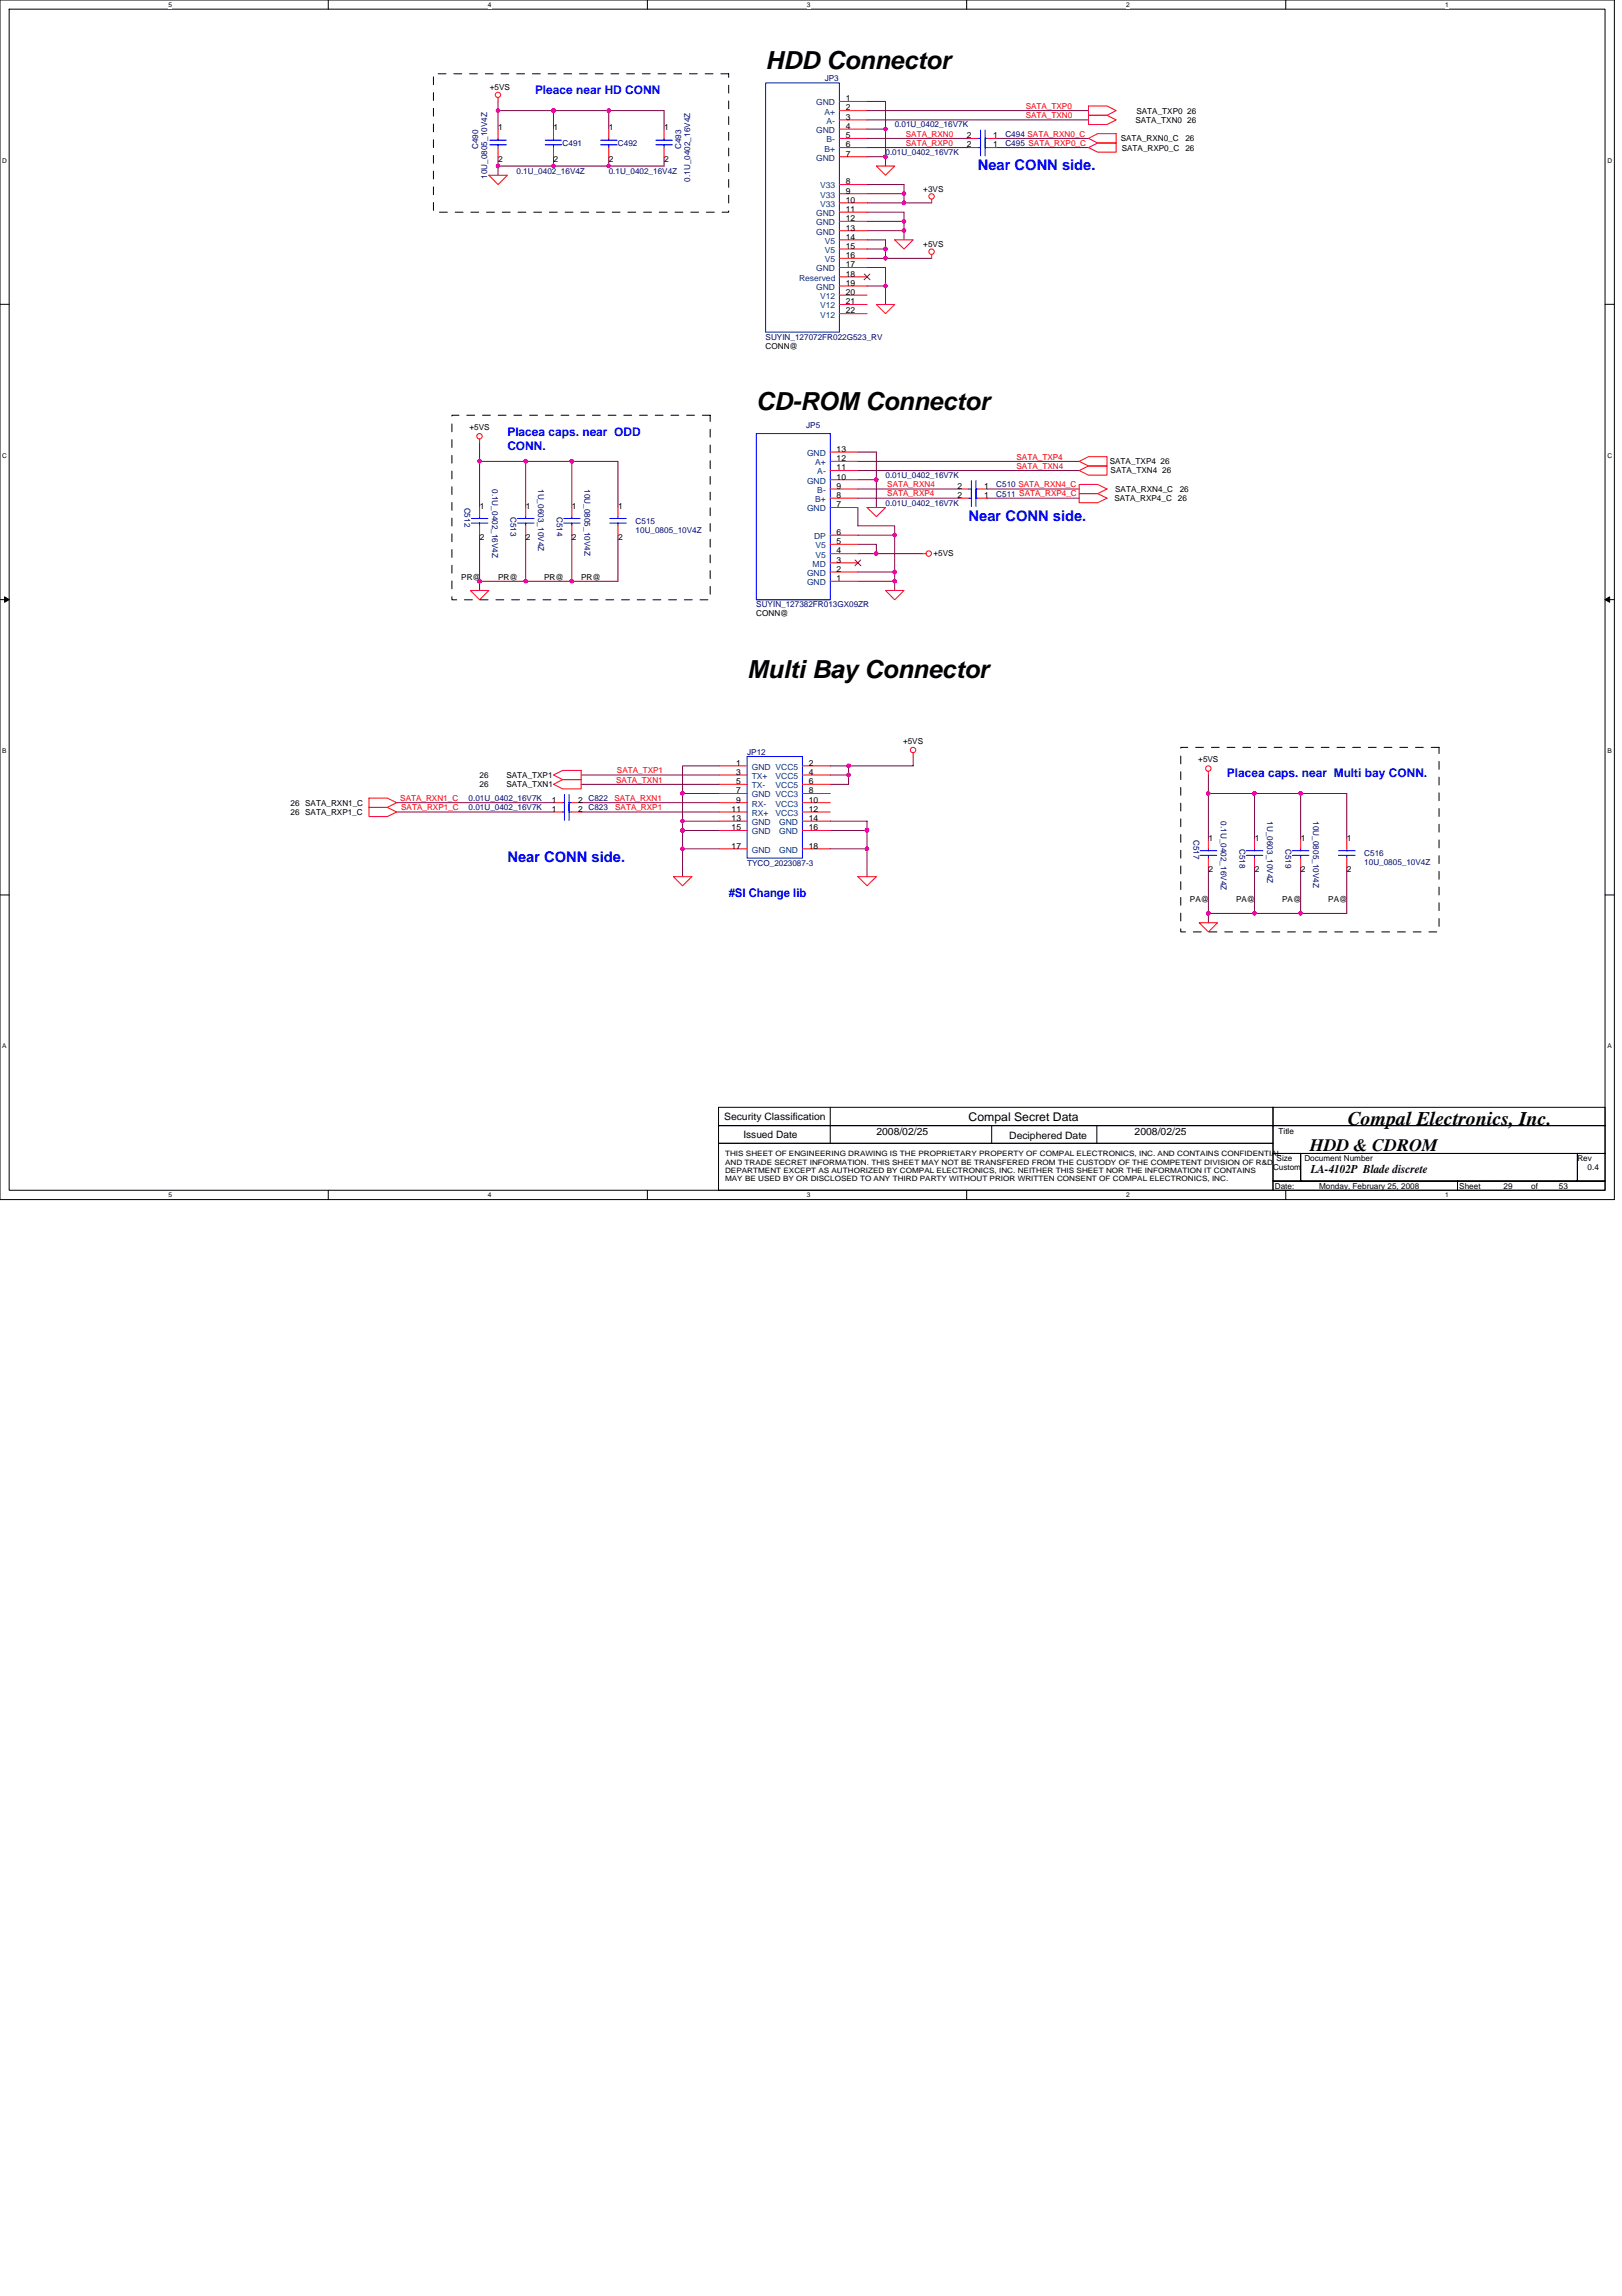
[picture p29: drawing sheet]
<svg xmlns="http://www.w3.org/2000/svg" width="210mm" height="297mm" viewBox="0 0 210 297" stroke-linecap="round" stroke-linejoin="round" font-family="sans-serif">
<defs><g id="words">
<g font-size="3.2">
<text x="99.1" y="8.9">HDD Connector</text>
<text x="97.9" y="53.1">CD-ROM Connector</text>
<text x="96.7" y="87.7">Multi Bay Connector</text>
</g>
<text font-size="2.5" x="174.4" y="145.5">Compal Electronics, Inc.</text>
<text font-size="2.3" x="169.5" y="148.9">HDD &amp; CDROM</text>
<g font-size="1.9" fill="#00f">
<text x="126.5" y="22">Near CONN side.</text>
<text x="125.3" y="67.4">Near CONN side.</text>
<text x="65.7" y="111.6">Near CONN side.</text>
</g>
<g font-size="1.5" fill="#00f">
<text x="69.2" y="12.2">Pleace near HD CONN</text>
<text x="65.7" y="56.3">Placea caps. near ODD</text>
<text x="65.7" y="58.2">CONN.</text>
<text x="158.8" y="100.5">Placea caps. near Multi bay CONN.</text>
<text x="94.3" y="116">#SI Change lib</text>
</g>
<g font-size="1.5">
<text x="125.3" y="145">Compal Secret Data</text>
<text x="169.6" y="151.8">LA-4102P Blade discrete</text>
</g>
<g font-size="1.3">
<text x="93.7" y="144.9">Security Classification</text>
<text x="96.2" y="147.2">Issued Date</text>
<text x="113.4" y="146.8">2008/02/25</text>
<text x="130.6" y="147.3">Deciphered Date</text>
<text x="146.8" y="146.8">2008/02/25</text>
</g>
<g font-size="1.1">
<text x="63.4" y="11.7">+5VS</text>
<text x="64.5" y="16.8">1</text>
<text x="71.6" y="16.8">1</text>
<text x="78.8" y="16.8">1</text>
<text x="86" y="16.8">1</text>
<text x="109.5" y="13.1">1</text>
<text x="109.5" y="14.3">2</text>
<text x="109.5" y="15.5">3</text>
<text x="109.5" y="16.7">4</text>
<text x="109.5" y="17.9">5</text>
<text x="125.1" y="17.9">2</text>
<text x="128.5" y="17.9">1</text>
<text x="146.9" y="15.9">SATA_TXN0 26</text>
<text x="147.1" y="14.7">SATA_TXP0 26</text>
<text x="64.5" y="20.9">2</text>
<text x="71.6" y="20.9">2</text>
<text x="78.8" y="20.9">2</text>
<text x="86" y="20.9">2</text>
<text x="109.5" y="19.1">6</text>
<text x="109.5" y="20.3">7</text>
<text x="109.5" y="23.9">8</text>
<text x="125.1" y="19.1">2</text>
<text x="128.5" y="19.1">1</text>
<text x="145" y="18.3">SATA_RXN0_C</text>
<text x="145.2" y="19.5">SATA_RXP0_C</text>
<text x="153.4" y="18.3">26</text>
<text x="153.4" y="19.5">26</text>
<text x="109.5" y="27.4">11</text>
<text x="109.5" y="28.6">12</text>
<text x="109.5" y="29.8">13</text>
<text x="109.5" y="25">9</text>
<text x="109.5" y="26.2">10</text>
<text x="119.5" y="24.8">+3VS</text>
<text x="109.5" y="34.6">17</text>
<text x="109.5" y="35.8">18</text>
<text x="109.5" y="31">14</text>
<text x="109.5" y="32.2">15</text>
<text x="109.5" y="33.4">16</text>
<text x="119.5" y="32">+5VS</text>
<text x="109.5" y="37">19</text>
<text x="109.5" y="38.2">20</text>
<text x="109.5" y="39.4">21</text>
<text x="109.5" y="40.6">22</text>
<text x="99.1" y="45.1">CONN@</text>
<text x="60.7" y="55.6">+5VS</text>
<text x="108.3" y="58.5">13</text>
<text x="108.3" y="59.7">12</text>
<text x="62.1" y="65.8">1</text>
<text x="68.1" y="65.8">1</text>
<text x="74" y="65.8">1</text>
<text x="80" y="65.8">1</text>
<text x="108.3" y="60.9">11</text>
<text x="108.3" y="62">10</text>
<text x="108.3" y="63.2">9</text>
<text x="108.3" y="64.4">8</text>
<text x="108.3" y="65.6">7</text>
<text x="123.9" y="63.2">2</text>
<text x="123.9" y="64.4">2</text>
<text x="127.4" y="63.2">1</text>
<text x="127.4" y="64.4">1</text>
<text x="143.6" y="60">SATA_TXP4 26</text>
<text x="143.7" y="61.3">SATA_TXN4 26</text>
<text x="144.2" y="64.8">SATA_RXP4_C</text>
<text x="144.3" y="63.6">SATA_RXN4_C</text>
<text x="152.4" y="64.8">26</text>
<text x="152.7" y="63.6">26</text>
<text x="62.1" y="69.8">2</text>
<text x="68.1" y="69.8">2</text>
<text x="74" y="69.8">2</text>
<text x="80" y="69.8">2</text>
<text x="108.3" y="69.2">6</text>
<text x="108.3" y="70.4">5</text>
<text x="108.3" y="71.6">4</text>
<text x="120.8" y="71.9">+5VS</text>
<text x="59.7" y="75">PR@</text>
<text x="64.5" y="75">PR@</text>
<text x="70.4" y="75">PR@</text>
<text x="75.2" y="75">PR@</text>
<text x="108.3" y="72.8">3</text>
<text x="108.3" y="74">2</text>
<text x="108.3" y="75.2">1</text>
<text x="97.9" y="79.8">CONN@</text>
<text x="62.1" y="100.6">26</text>
<text x="62.1" y="101.8">26</text>
<text x="65.5" y="100.6">SATA_TXP1</text>
<text x="65.5" y="101.8">SATA_TXN1</text>
<text x="95.3" y="99.1">1</text>
<text x="95.3" y="101.5">5</text>
<text x="95.3" y="100.2">3</text>
<text x="104.7" y="100.2">4</text>
<text x="104.7" y="99.1">2</text>
<text x="104.7" y="101.5">6</text>
<text x="116.9" y="96.2">+5VS</text>
<text x="155.1" y="98.6">+5VS</text>
<text x="37.6" y="104.2">26 SATA_RXN1_C</text>
<text x="37.6" y="105.4">26 SATA_RXP1_C</text>
<text x="71.4" y="103.8">1</text>
<text x="71.4" y="105">1</text>
<text x="74.8" y="103.8">2 C822</text>
<text x="74.8" y="105">2 C823</text>
<text x="94.7" y="105">11</text>
<text x="94.7" y="106.2">13</text>
<text x="94.7" y="107.4">15</text>
<text x="95.3" y="102.6">7</text>
<text x="95.3" y="103.8">9</text>
<text x="104.7" y="102.6">8</text>
<text x="104.7" y="103.8">10</text>
<text x="104.7" y="105">12</text>
<text x="104.7" y="106.2">14</text>
<text x="104.7" y="107.4">16</text>
<text x="94.7" y="109.8">17</text>
<text x="104.7" y="109.8">18</text>
<text x="156.4" y="108.8">1</text>
<text x="156.4" y="112.8">2</text>
<text x="162.4" y="108.8">1</text>
<text x="162.4" y="112.8">2</text>
<text x="168.3" y="108.8">1</text>
<text x="168.3" y="112.8">2</text>
<text x="174.3" y="108.8">1</text>
<text x="174.3" y="112.8">2</text>
<text x="154" y="116.8">PA@</text>
<text x="160" y="116.8">PA@</text>
<text x="165.9" y="116.8">PA@</text>
<text x="171.9" y="116.8">PA@</text>
<text x="165.5" y="146.7">Title</text>
<text x="164.7" y="151.4">Custom</text>
<text x="165" y="153.8">Date:</text>
<text x="165.2" y="150.2">Size</text>
<text x="168.8" y="150.2">Document Number</text>
<text x="170.7" y="153.8">Monday, February 25, 2008</text>
<text x="188.8" y="153.8">Sheet</text>
<text x="194.6" y="153.8">29</text>
<text x="198.2" y="153.8">of</text>
<text x="201.7" y="153.8">53</text>
<text x="204.1" y="150.2">Rev</text>
<text x="205.4" y="151.4">0.4</text>
</g>
<g font-size="1.1" fill="#000080">
<text x="106.7" y="10.5">JP3</text>
<text x="115.8" y="16.5">0.01U_0402_16V7K</text>
<text x="130.1" y="17.7">C494 SATA_RXN0_C</text>
<text x="61.9" y="19.3" transform="rotate(-90 61.9 19.3)">C490</text>
<text x="63.1" y="23.2" transform="rotate(-90 63.1 23.2)">10U_0805_10V4Z</text>
<text x="66.8" y="22.5">0.1U_0402_16V4Z</text>
<text x="72.8" y="18.9">C491</text>
<text x="78.8" y="22.5">0.1U_0402_16V4Z</text>
<text x="80" y="18.9">C492</text>
<text x="88.1" y="19.3" transform="rotate(-90 88.1 19.3)">C493</text>
<text x="89.3" y="23.5" transform="rotate(-90 89.3 23.5)">0.1U_0402_16V4Z</text>
<text x="114.6" y="20.1">0.01U_0402_16V7K</text>
<text x="130.1" y="18.9">C495 SATA_RXP0_C</text>
<text x="99.1" y="43.9">SUYIN_127072FR022G523_RV</text>
<text x="104.3" y="55.4">JP5</text>
<text x="60.1" y="65.7" transform="rotate(90 60.1 65.7)">C512</text>
<text x="63.7" y="63.3" transform="rotate(90 63.7 63.3)">0.1U_0402_16V4Z</text>
<text x="69.7" y="63.3" transform="rotate(90 69.7 63.3)">1U_0603_10V4Z</text>
<text x="75.6" y="63.3" transform="rotate(90 75.6 63.3)">10U_0805_10V4Z</text>
<text x="114.6" y="61.8">0.01U_0402_16V7K</text>
<text x="114.6" y="65.4">0.01U_0402_16V7K</text>
<text x="128.9" y="63">C510 SATA_RXN4_C</text>
<text x="128.9" y="64.2">C511 SATA_RXP4_C</text>
<text x="66.1" y="66.8" transform="rotate(90 66.1 66.8)">C513</text>
<text x="72.1" y="66.8" transform="rotate(90 72.1 66.8)">C514</text>
<text x="82.3" y="67.8">C515</text>
<text x="82.3" y="68.9">10U_0805_10V4Z</text>
<text x="97.9" y="78.6">SUYIN_127382FR013GX09ZR</text>
<text x="96.7" y="97.7">JP12</text>
<text x="60.6" y="103.6">0.01U_0402_16V7K</text>
<text x="60.6" y="104.8">0.01U_0402_16V7K</text>
<text x="158" y="106.2" transform="rotate(90 158 106.2)">0.1U_0402_16V4Z</text>
<text x="164" y="106.2" transform="rotate(90 164 106.2)">1U_0603_10V4Z</text>
<text x="169.9" y="106.2" transform="rotate(90 169.9 106.2)">10U_0805_10V4Z</text>
<text x="96.7" y="112">TYCO_2023087-3</text>
<text x="154.4" y="108.6" transform="rotate(90 154.4 108.6)">C517</text>
<text x="160.4" y="109.8" transform="rotate(90 160.4 109.8)">C518</text>
<text x="166.4" y="109.8" transform="rotate(90 166.4 109.8)">C519</text>
<text x="176.6" y="110.8">C516</text>
<text x="176.6" y="111.9">10U_0805_10V4Z</text>
</g>
<g font-size="1.1" fill="#004080">
<text x="105.6" y="13.6">GND</text>
<text x="105.6" y="17.2">GND</text>
<text x="106.7" y="14.8">A+</text>
<text x="107" y="16">A-</text>
<text x="105.6" y="20.8">GND</text>
<text x="106.7" y="19.6">B+</text>
<text x="107" y="18.4">B-</text>
<text x="105.6" y="28">GND</text>
<text x="105.6" y="29.1">GND</text>
<text x="106.1" y="24.4">V33</text>
<text x="106.1" y="25.6">V33</text>
<text x="106.1" y="26.8">V33</text>
<text x="105.6" y="30.4">GND</text>
<text x="105.6" y="35.1">GND</text>
<text x="106.7" y="31.5">V5</text>
<text x="106.7" y="32.7">V5</text>
<text x="106.7" y="33.9">V5</text>
<text x="103.4" y="36.3">Reserved</text>
<text x="105.6" y="37.5">GND</text>
<text x="106.1" y="38.7">V12</text>
<text x="106.1" y="39.9">V12</text>
<text x="106.1" y="41.1">V12</text>
<text x="104.4" y="59">GND</text>
<text x="104.4" y="62.6">GND</text>
<text x="105.5" y="60.2">A+</text>
<text x="105.5" y="65">B+</text>
<text x="105.8" y="61.4">A-</text>
<text x="105.8" y="63.8">B-</text>
<text x="104.4" y="66.2">GND</text>
<text x="105.3" y="69.7">DP</text>
<text x="105.5" y="70.9">V5</text>
<text x="104.4" y="74.5">GND</text>
<text x="104.4" y="75.7">GND</text>
<text x="105.2" y="73.3">MD</text>
<text x="105.5" y="72.1">V5</text>
<text x="97.3" y="99.6">GND VCC5</text>
<text x="97.3" y="102">TX-</text>
<text x="97.3" y="100.8">TX+</text>
<text x="100.4" y="100.8">VCC5</text>
<text x="100.4" y="102">VCC5</text>
<text x="97.3" y="103.2">GND VCC3</text>
<text x="97.3" y="104.4">RX-</text>
<text x="97.3" y="105.6">RX+</text>
<text x="97.3" y="106.7">GND</text>
<text x="97.3" y="107.9">GND</text>
<text x="100.4" y="104.4">VCC3</text>
<text x="100.4" y="105.6">VCC3</text>
<text x="100.8" y="106.7">GND</text>
<text x="100.8" y="107.9">GND</text>
<text x="97.3" y="110.3">GND</text>
<text x="100.8" y="110.3">GND</text>
</g>
<g font-size="1.1" fill="#f00">
<text x="117.2" y="17.7">SATA_RXN0</text>
<text x="132.7" y="15.3">SATA_TXN0</text>
<text x="132.7" y="14.1">SATA_TXP0</text>
<text x="117.2" y="18.9">SATA_RXP0</text>
<text x="131.6" y="59.5">SATA_TXP4</text>
<text x="114.8" y="64.2">SATA_RXP4</text>
<text x="114.8" y="63">SATA_RXN4</text>
<text x="131.6" y="60.6">SATA_TXN4</text>
<text x="79.7" y="101.2">SATA_TXN1</text>
<text x="79.8" y="100">SATA_TXP1</text>
<text x="51.8" y="103.6">SATA_RXN1_C</text>
<text x="51.9" y="104.8">SATA_RXP1_C</text>
<text x="79.5" y="103.6">SATA_RXN1</text>
<text x="79.6" y="104.8">SATA_RXP1</text>
</g>
<g font-size="1">
<text x="93.8" y="149.6">THIS SHEET OF ENGINEERING DRAWING IS THE PROPRIETARY PROPERTY OF COMPAL ELECTRONICS, INC. AND CONTAINS CONFIDENTIAL</text>
<text x="93.8" y="150.7">AND TRADE SECRET INFORMATION. THIS SHEET MAY NOT BE TRANSFERED FROM THE CUSTODY OF THE COMPETENT DIVISION OF R&amp;D</text>
<text x="93.8" y="151.7">DEPARTMENT EXCEPT AS AUTHORIZED BY COMPAL ELECTRONICS, INC. NEITHER THIS SHEET NOR THE INFORMATION IT CONTAINS</text>
<text x="93.8" y="152.8">MAY BE USED BY OR DISCLOSED TO ANY THIRD PARTY WITHOUT PRIOR WRITTEN CONSENT OF COMPAL ELECTRONICS, INC.</text>
</g>
<g font-size=".9">
<text x="21.8" y=".9">5</text>
<text x="63.1" y=".9">4</text>
<text x="104.4" y=".9">3</text>
<text x="145.7" y=".9">2</text>
<text x="187" y=".9">1</text>
<text x=".3" y="21">D</text>
<text x="208" y="21">D</text>
<text x=".3" y="59.2">C</text>
<text x="208" y="59.2">C</text>
<text x=".3" y="97.4">B</text>
<text x="208" y="97.4">B</text>
<text x=".3" y="135.6">A</text>
<text x="208" y="135.6">A</text>
<text x="21.8" y="154.9">5</text>
<text x="63.1" y="154.9">4</text>
<text x="104.4" y="154.9">3</text>
<text x="145.7" y="154.9">2</text>
<text x="187" y="154.9">1</text>
</g>
</g></defs>
<path d="M0 0h208.9v155.2h-208.9zM1.2 1.2h206.5v152.8h-206.5z" fill="none" stroke="#000" stroke-width=".13"/>
<g fill="#fff">
<path d="M21.8 .1h.5v1h-.5z"/>
<path d="M21.8 154.1h.5v1h-.5z"/>
</g>
<path d="M42.5 0v1.2M42.5 154v1.2" fill="none" stroke="#000" stroke-width=".13"/>
<g fill="#fff">
<path d="M63.1 .1h.5v1h-.5z"/>
<path d="M63.1 154.1h.5v1h-.5z"/>
</g>
<path d="M83.8 0v1.2M83.8 154v1.2" fill="none" stroke="#000" stroke-width=".13"/>
<g fill="#fff">
<path d="M104.4 .1h.5v1h-.5z"/>
<path d="M104.4 154.1h.5v1h-.5z"/>
</g>
<path d="M125.1 0v1.2M125.1 154v1.2" fill="none" stroke="#000" stroke-width=".13"/>
<g fill="#fff">
<path d="M145.7 .1h.5v1h-.5z"/>
<path d="M145.7 154.1h.5v1h-.5z"/>
</g>
<path d="M166.4 0v1.2M166.4 154v1.2" fill="none" stroke="#000" stroke-width=".13"/>
<g fill="#fff">
<path d="M187 .1h.5v1h-.5z"/>
<path d="M187 154.1h.5v1h-.5z"/>
<path d="M.3 20.3h.6v.9h-.6z"/>
<path d="M208 20.3h.6v.9h-.6z"/>
<path d="M.3 58.5h.6v.9h-.6z"/>
<path d="M208 58.5h.6v.9h-.6z"/>
</g>
<path d="M0 39.4h1.2M207.7 39.4h1.2" fill="none" stroke="#000" stroke-width=".13"/>
<g fill="#fff">
<path d="M.3 96.7h.6v.9h-.6z"/>
<path d="M208 96.7h.6v.9h-.6z"/>
</g>
<path d="M0 77.6h1.2M207.7 77.6h1.2" fill="none" stroke="#000" stroke-width=".13"/>
<path d="M.6 77.2l.6 .4-.6 .3zM207.7 77.6l.6-.4v.7z" fill="#000" stroke="#000" stroke-width=".13"/>
<g fill="#fff">
<path d="M.3 134.9h.6v.9h-.6z"/>
<path d="M208 134.9h.6v.9h-.6z"/>
</g>
<g fill="none" stroke="#000" stroke-width=".13">
<path d="M0 115.8h1.2M207.7 115.8h1.2M93 143.3h71.7v2.3h-71.7zM93 145.6h71.7v2.3h-71.7zM93 147.9h71.7v6.1h-71.7zM107.4 143.3v4.6M128.3 145.6v2.3M141.9 145.6v2.3M164.7 149.2h3.6v3.6h-3.6zM164.7 152.8h23.9v1.2h-23.9zM164.7 143.3h43v2.3h-43zM164.7 145.6h43v3.6h-43z"/>
<path d="M168.3 149.2h35.8v3.6h-35.8zM188.6 152.8h19.1v1.2h-19.1zM204.1 149.2h3.6v3.6h-3.6z"/>
</g>
<g fill="none" stroke="#800040" stroke-width=".13">
<path d="M64.5 13.1v3.6M64.5 14.3h21.4v2.4M71.6 14.3v2.4M78.8 14.3v2.4M112.2 19.1h13.1M112.2 13.1h2.4v8.4M112.2 14.3h28.7M112.2 15.5h28.7M112.2 17.9h13.1M112.2 16.7h2.4M128.9 19.1h12M128.9 17.9h12"/>
<path d="M64.5 20.3v2.4M71.6 20.3v1.2M78.8 20.3v1.2M85.9 20.3v1.2h-21.4M112.2 33.4h8.4M112.2 31h2.4v2.4M112.2 34.6h2.4v4.8M112.2 23.9h4.8v2.3M112.2 27.5h4.8v3.5M112.2 37h2.4M112.2 20.3h2.4M112.2 28.6h4.8"/>
<path d="M112.2 32.2h2.4M112.2 29.8h4.8M112.2 25.1h4.8M112.2 26.2h8.4M62.1 57.3v8.4M62.1 59.7h17.9v6M68 59.7v6M74 59.7v6M111 59.7h28.7M111 58.5h2.4v7.2M62.1 69.2v7.2M68 69.2v6"/>
<path d="M74 69.2v6M80 69.2v6h-17.9M111 65.7v2.3h4.8v1.2M111 62.1h2.4M111 64.5h13.1M111 63.3h13.1M111 60.9h28.7M111 69.2h4.8M111 70.4h2.4v1.2M111 71.6h8.4M111 74h4.8M111 75.2h4.8"/>
<path d="M115.8 69.2v7.2M127.7 64.5h12M127.7 63.3h12M93.1 99.1h-4.8v3.6h4.8M109.8 99.1v2.4h-2.4M118.2 97.9v1.2h-10.8M51.3 103.8h20.3M51.3 105.1h20.3M75.2 101.5h17.9M75.2 100.3h17.9M75.2 103.8h17.9M75.2 105.1h17.9"/>
<path d="M88.3 106.2h4.8M88.3 107.4h4.8M88.3 109.8h4.8M88.3 102.7v10.7M107.4 106.2h4.8v7.2M107.4 107.4h4.8M107.4 109.8h4.8M107.4 100.3h2.4M156.4 102.7h5.9v5.9M156.4 100.3v8.3M156.4 112.2v7.2M162.3 112.2v6"/>
<path d="M162.3 102.7h12v5.9M168.3 102.7v5.9M168.3 112.2v6M174.3 112.2v6h-17.9"/>
</g>
<g fill="#f0f" stroke="#f0f" stroke-width=".13">
<path d="M73.8 75h.4v.2v.1l-.2 .1-.2-.1z" fill-rule="evenodd"/>
<path d="M114.4 32h.3l.1 .2-.1 .2h-.1h-.2z" fill-rule="evenodd"/>
<path d="M71.4 21.3h.4v.2v.1l-.2 .1-.2-.1z" fill-rule="evenodd"/>
<path d="M116.8 29.7h.3l.1 .1-.1 .2-.1 .1-.2-.1z" fill-rule="evenodd"/>
<path d="M78.6 14.1h.3l.1 .2-.1 .2h-.1h-.2z" fill-rule="evenodd"/>
<path d="M61.9 75h.3l.1 .2-.1 .1-.1 .1-.2-.1z" fill-rule="evenodd"/>
<path d="M61.9 75h.3l.1 .2-.1 .1-.1 .1-.2-.1z" fill-rule="evenodd"/>
<path d="M114.4 32h.3l.1 .2-.1 .2h-.1h-.2z" fill-rule="evenodd"/>
<path d="M115.6 75h.3l.1 .2-.1 .1-.1 .1-.2-.1z" fill-rule="evenodd"/>
<path d="M116.8 26.1h.3l.1 .1-.1 .2-.1 .1-.2-.1z" fill-rule="evenodd"/>
<path d="M67.9 75h.3l.1 .2-.1 .1-.2 .1-.1-.1z" fill-rule="evenodd"/>
<path d="M64.3 14.1h.3l.1 .2-.1 .2h-.2h-.1z" fill-rule="evenodd"/>
<path d="M114.4 20.1h.3l.1 .2-.1 .1-.1 .1-.2-.1z" fill-rule="evenodd"/>
<path d="M112 107.2h.3l.1 .2-.1 .2-.1 .1-.2-.1z" fill-rule="evenodd"/>
<path d="M112 109.6h.3l.1 .2-.1 .2h-.1h-.2z" fill-rule="evenodd"/>
<path d="M112 107.2h.3l.1 .2-.1 .2-.1 .1-.2-.1z" fill-rule="evenodd"/>
<path d="M115.6 69.1h.3l.1 .1-.1 .2h-.1h-.2z" fill-rule="evenodd"/>
<path d="M109.6 100.1h.4v.1v.2l-.2 .1-.2-.1z" fill-rule="evenodd"/>
<path d="M109.6 98.9h.4v.2v.1l-.2 .1-.2-.1z" fill-rule="evenodd"/>
<path d="M88.2 107.2h.3v.2v.2l-.2 .1-.1-.1z" fill-rule="evenodd"/>
<path d="M88.2 107.2h.3v.2v.2l-.2 .1-.1-.1z" fill-rule="evenodd"/>
<path d="M88.2 109.6h.3v.2v.2h-.2h-.1z" fill-rule="evenodd"/>
<path d="M73.8 75h.4v.2v.1l-.2 .1-.2-.1z" fill-rule="evenodd"/>
<path d="M114.4 32h.3l.1 .2-.1 .2h-.1h-.2z" fill-rule="evenodd"/>
<path d="M71.4 21.3h.4v.2v.1l-.2 .1-.2-.1z" fill-rule="evenodd"/>
<path d="M116.8 29.7h.3l.1 .1-.1 .2-.1 .1-.2-.1z" fill-rule="evenodd"/>
<path d="M78.6 14.1h.3l.1 .2-.1 .2h-.1h-.2z" fill-rule="evenodd"/>
<path d="M61.9 75h.3l.1 .2-.1 .1-.1 .1-.2-.1z" fill-rule="evenodd"/>
<path d="M61.9 75h.3l.1 .2-.1 .1-.1 .1-.2-.1z" fill-rule="evenodd"/>
<path d="M114.4 32h.3l.1 .2-.1 .2h-.1h-.2z" fill-rule="evenodd"/>
<path d="M115.6 75h.3l.1 .2-.1 .1-.1 .1-.2-.1z" fill-rule="evenodd"/>
<path d="M116.8 26.1h.3l.1 .1-.1 .2-.1 .1-.2-.1z" fill-rule="evenodd"/>
<path d="M67.9 75h.3l.1 .2-.1 .1-.2 .1-.1-.1z" fill-rule="evenodd"/>
<path d="M64.3 14.1h.3l.1 .2-.1 .2h-.2h-.1z" fill-rule="evenodd"/>
<path d="M114.4 20.1h.3l.1 .2-.1 .1-.1 .1-.2-.1z" fill-rule="evenodd"/>
<path d="M112 107.2h.3l.1 .2-.1 .2-.1 .1-.2-.1z" fill-rule="evenodd"/>
<path d="M112 109.6h.3l.1 .2-.1 .2h-.1h-.2z" fill-rule="evenodd"/>
<path d="M112 107.2h.3l.1 .2-.1 .2-.1 .1-.2-.1z" fill-rule="evenodd"/>
<path d="M115.6 69.1h.3l.1 .1-.1 .2h-.1h-.2z" fill-rule="evenodd"/>
<path d="M109.6 100.1h.4v.1v.2l-.2 .1-.2-.1z" fill-rule="evenodd"/>
<path d="M109.6 98.9h.4v.2v.1l-.2 .1-.2-.1z" fill-rule="evenodd"/>
<path d="M88.2 107.2h.3v.2v.2l-.2 .1-.1-.1z" fill-rule="evenodd"/>
<path d="M88.2 107.2h.3v.2v.2l-.2 .1-.1-.1z" fill-rule="evenodd"/>
<path d="M88.2 109.6h.3v.2v.2h-.2h-.1z" fill-rule="evenodd"/>
<circle cx="115.8" cy="74" r=".23"/>
<circle cx="113.4" cy="71.6" r=".23"/>
<circle cx="114.6" cy="33.4" r=".22"/>
<circle cx="78.8" cy="21.5" r=".22"/>
<circle cx="114.6" cy="37" r=".22"/>
<circle cx="68" cy="59.7" r=".23"/>
<circle cx="64.4" cy="21.5" r=".22"/>
<circle cx="117" cy="25.1" r=".22"/>
<circle cx="62.1" cy="59.7" r=".23"/>
<circle cx="71.6" cy="14.3" r=".23"/>
<circle cx="117" cy="28.6" r=".22"/>
<circle cx="74" cy="59.7" r=".23"/>
<circle cx="113.4" cy="62.1" r=".23"/>
<circle cx="114.6" cy="16.7" r=".22"/>
<circle cx="168.3" cy="102.6" r=".22"/>
<circle cx="156.4" cy="102.6" r=".22"/>
<circle cx="156.4" cy="118.2" r=".22"/>
<circle cx="162.3" cy="102.6" r=".22"/>
<circle cx="162.3" cy="118.2" r=".22"/>
<circle cx="168.3" cy="118.2" r=".22"/>
<circle cx="88.3" cy="106.2" r=".22"/>
<circle cx="88.3" cy="102.6" r=".22"/>
</g>
<g fill="none" stroke="#f00" stroke-width=".13">
<path d="M64.5 12.6v.5M64.5 16.7v1.2M64.5 19.1v1.2M71.6 16.7v1.2M71.6 19.1v1.2M78.8 16.7v1.2M78.8 19.1v1.2M85.9 16.7v1.2M85.9 19.1v1.2M108.6 13.1h3.6M108.6 14.3h3.6M108.6 15.5h3.6"/>
<path d="M108.6 16.7h3.6M108.6 17.9h3.6M108.6 19.1h3.6M125.3 17.9h1.2M125.3 19.1h1.2M127.7 17.9h1.2M127.7 19.1h1.2M140.9 17.9l1.1-.6h2.4v1.2h-2.4zM140.9 19.1l1.1-.6h2.4v1.2h-2.4zM140.9 14.9h2.4l1.1 .6-1.1 .6h-2.4zM140.9 13.7h2.4l1.1 .6-1.1 .6h-2.4zM63.3 22.7h2.4l-1.2 1.2z"/>
<path d="M108.6 20.3h3.6M108.6 23.9h3.6M108.6 25.1h3.6M108.6 26.2h3.6M108.6 27.5h3.6M108.6 28.6h3.6M108.6 29.8h3.6M108.6 31h3.6M108.6 32.2h3.6M108.6 33.4h3.6M108.6 34.6h3.6M108.6 35.8h3.6"/>
<path d="M108.6 37h3.6M108.6 38.2h3.6M108.6 39.4h3.6M113.4 21.5h2.4l-1.2 1.2zM113.4 39.4h2.4l-1.2 1.2zM115.8 31h2.4l-1.2 1.2zM120.6 25.8v.4M120.6 32.9v.5M62.1 56.8v.5M107.4 58.5h3.6M107.4 59.7h3.6M108.6 40.6h3.6"/>
<path d="M139.7 59.7l1.2-.6h2.4v1.2h-2.4zM60.9 76.4h2.4l-1.2 1.2zM62.1 65.7v1.1M62.1 68v1.2M68 65.7v1.1M68 68v1.2M74 65.7v1.1M74 68v1.2M80 65.7v1.1M80 68v1.2M107.4 71.6h3.6M107.4 60.9h3.6"/>
<path d="M107.4 62.1h3.6M107.4 63.3h3.6M107.4 64.5h3.6M107.4 65.7h3.6M107.4 69.2h3.6M107.4 70.4h3.6M107.4 72.8h3.6M107.4 74h3.6M107.4 75.2h3.6M112.2 65.7h2.4l-1.2 1.1zM114.6 76.4h2.4l-1.2 1.2zM119.4 71.6h.4"/>
<path d="M124.1 63.3h1.2M124.1 64.5h1.2M126.5 63.3h1.2M126.5 64.5h1.2M139.7 62.7h2.3l1.3 .6-1.3 .6h-2.3zM139.7 63.9h2.3l1.3 .6-1.3 .5h-2.3zM139.7 60.9l1.2-.6h2.4v1.2h-2.4zM93.1 99.1h3.6M103.8 99.1h3.6M118.2 97.4v.5M156.4 99.8v.5M47.8 103.3h2.3l1.2 .5-1.2 .7h-2.3z"/>
<path d="M47.8 104.5h2.3l1.2 .6-1.2 .5h-2.3zM71.6 100.3l1.2-.6h2.4v1.2h-2.4zM71.6 101.5l1.2-.6h2.4v1.2h-2.4zM71.6 103.8h1.2M71.6 105.1h1.2M74 103.8h1.2M74 105.1h1.2M87.1 113.4h2.4l-1.2 1.2zM93.1 100.3h3.6M93.1 101.5h3.6M93.1 102.7h3.6M93.1 103.8h3.6"/>
<path d="M93.1 105.1h3.6M93.1 106.2h3.6M93.1 107.4h3.6M93.1 109.8h3.6M103.8 100.3h3.6M103.8 101.5h3.6M103.8 102.7h3.6M103.8 103.8h3.6M103.8 105.1h3.6M103.8 106.2h3.6M103.8 107.4h3.6M103.8 109.8h3.6"/>
<path d="M111 113.4h2.4l-1.2 1.2zM155.2 119.4h2.4l-1.2 1.2zM156.4 108.6v1.2M156.4 111v1.2M162.3 108.6v1.2M162.3 111v1.2M168.3 108.6v1.2M168.3 111v1.2M174.3 108.6v1.2M174.3 111v1.2"/>
<circle cx="64.4" cy="12.3" r=".35"/>
<circle cx="120.6" cy="25.4" r=".35"/>
<circle cx="120.6" cy="32.6" r=".35"/>
<circle cx="62" cy="56.4" r=".35"/>
<circle cx="120.2" cy="71.6" r=".35"/>
<circle cx="118.2" cy="97" r=".35"/>
<circle cx="156.4" cy="99.4" r=".35"/>
</g>
<path d="M56.1 9.5h38.2v18h-38.2zM58.5 53.7h33.4v23.9h-33.4zM152.8 96.7h33.4v23.9h-33.4z" fill="none" stroke="#000" stroke-width=".13" stroke-dasharray="1 1 1 1 1 1 1 1"/>
<g fill="none" stroke="#00f" stroke-width=".13">
<path d="M63.4 18.7h2.1M63.4 18.1h2.1M64.5 17.9v.2M64.5 18.7v.4M70.5 18.7h2.2M70.5 18.1h2.2M71.6 17.9v.2M71.6 18.7v.4M77.7 18.7h2.2M77.7 18.1h2.2M78.8 17.9v.2M78.8 18.7v.4"/>
<path d="M84.9 18.7h2.1M84.9 18.1h2.1M85.9 17.9v.2M85.9 18.7v.4M99.1 10.7h9.5v32.3h-9.5zM126.5 19.1h.4M126.5 17.9h.4M126.9 16.8v3.4M127.5 19.1h.2M127.5 16.8v3.4M127.5 17.9h.2M97.9 56.1h9.5v21.5h-9.5z"/>
<path d="M61 67.7h2.1M61 67.1h2.1M62.1 66.8v.3M62.1 67.7v.3M67 67.7h2.1M67 67.1h2.1M68 66.8v.3M68 67.7v.3M72.9 67.7h2.2M72.9 67.1h2.2M74 66.8v.3M74 67.7v.3"/>
<path d="M78.9 67.7h2.1M78.9 67.1h2.1M80 66.8v.3M80 67.7v.3M125.3 63.3h.4M125.3 64.5h.4M125.7 62.2v3.3M126.3 63.3h.2M126.3 62.2v3.3M126.3 64.5h.2M96.7 97.9h7.1v13.1h-7.1zM72.8 103.8h.2"/>
<path d="M72.8 105.1h.2M73 102.8v3.3M73.6 103.8h.4M73.6 102.8v3.3M73.6 105.1h.4M155.3 110.7h2.2M155.3 110.1h2.2M156.4 109.8v.3M156.4 110.7v.3M161.3 110.7h2.1M161.3 110.1h2.1M162.3 109.8v.3"/>
<path d="M162.3 110.7v.3M167.2 110.7h2.2M167.2 110.1h2.2M168.3 109.8v.3M168.3 110.7v.3M173.2 110.7h2.2M173.2 110.1h2.2M174.3 109.8v.3M174.3 110.7v.3"/>
</g>
<path d="M111.8 35.5l.8 .7M112.6 35.5l-.8 .7M110.7 72.5l.7 .7M111.4 72.5l-.8 .7" fill="none" stroke="#804000" stroke-width=".13"/>
<use href="#words"/>
</svg>
